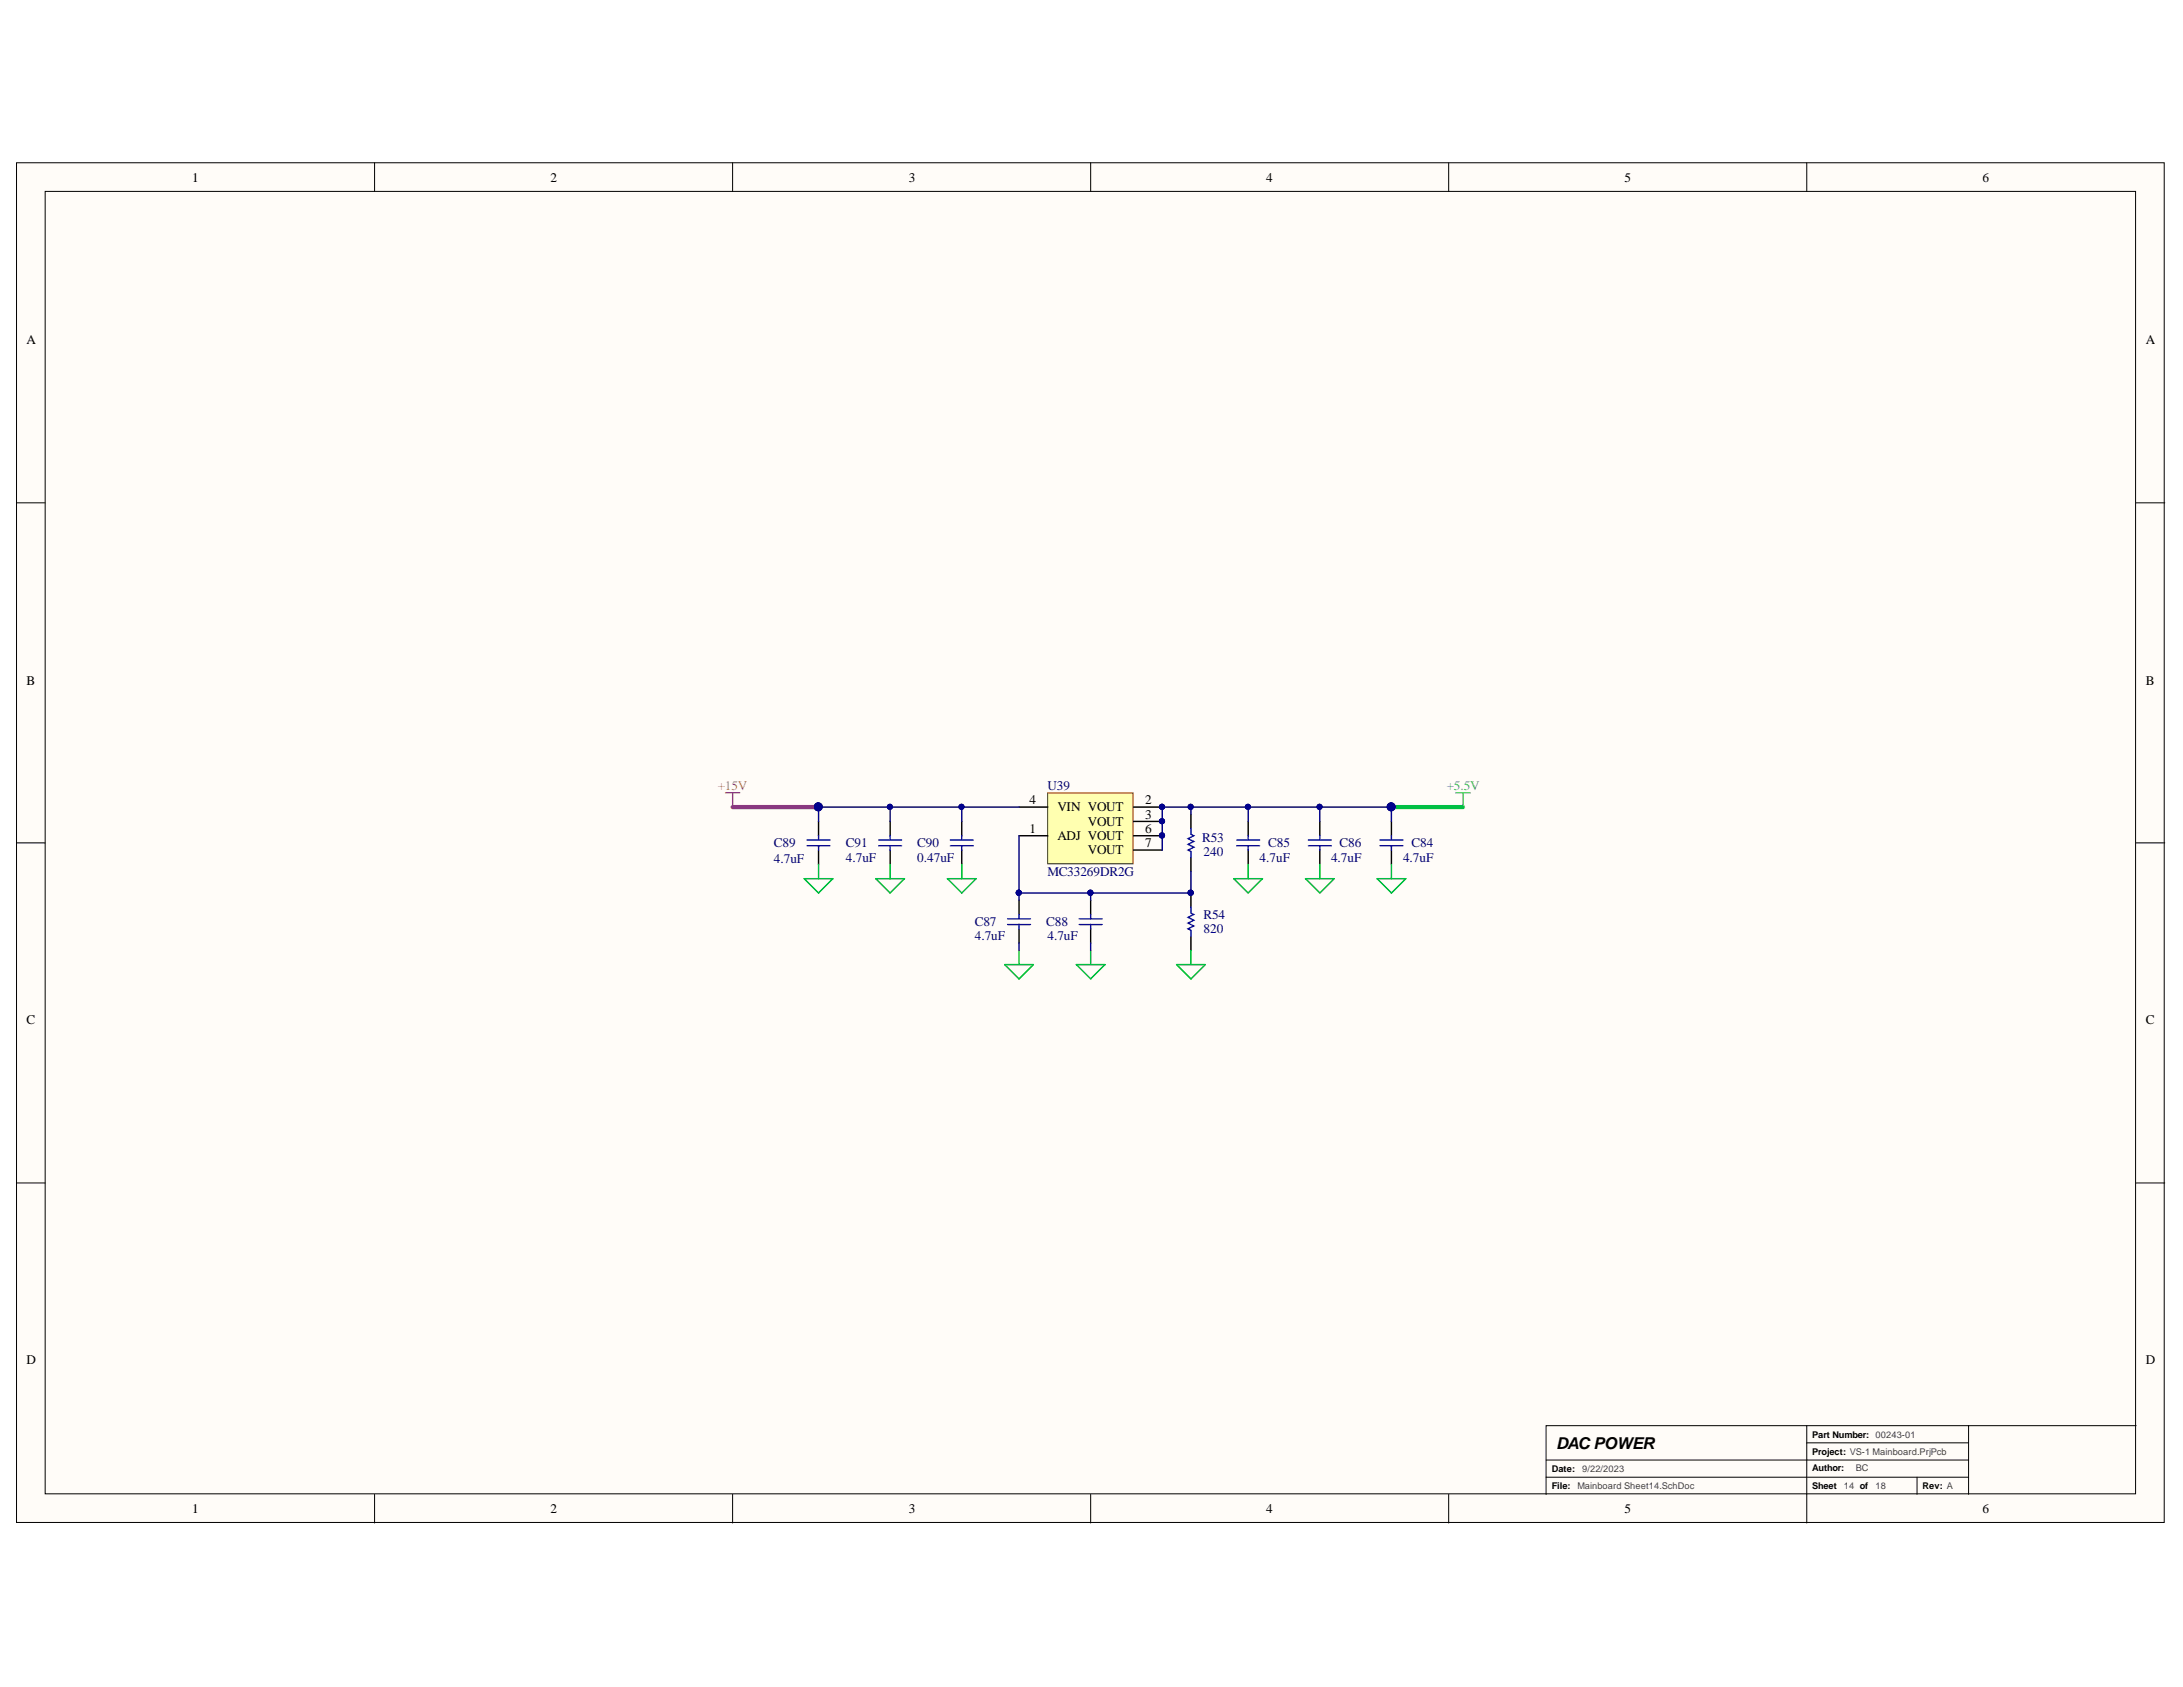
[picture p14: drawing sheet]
<svg xmlns="http://www.w3.org/2000/svg" width="279mm" height="216mm" viewBox="0 0 279 216" stroke-linecap="round" stroke-linejoin="round" font-family="sans-serif">
<defs><g id="words">
<text font-size="2.1" x="199.2" y="185.5">DAC POWER</text>
<g font-size="1.7">
<text x="24.6" y="23.3">1</text>
<text x="70.5" y="23.3">2</text>
<text x="116.3" y="23.3">3</text>
<text x="162.1" y="23.3">4</text>
<text x="207.9" y="23.3">5</text>
<text x="253.8" y="23.3">6</text>
<text x="3.4" y="44.1">A</text>
<text x="274.7" y="44.1">A</text>
<text x="3.4" y="87.6">B</text>
<text x="274.7" y="87.6">B</text>
<text x="131.8" y="102.9">4</text>
<text x="131.8" y="106.6">1</text>
<text x="135.3" y="103.8">VIN VOUT</text>
<text x="135.3" y="107.5">ADJ VOUT</text>
<text x="139.2" y="105.7">VOUT</text>
<text x="146.6" y="102.9">2</text>
<text x="146.6" y="104.8">3</text>
<text x="146.6" y="106.6">6</text>
<text x="139.2" y="109.3">VOUT</text>
<text x="146.6" y="108.4">7</text>
<text x="3.4" y="131.1">C</text>
<text x="274.7" y="131.1">C</text>
<text x="3.4" y="174.6">D</text>
<text x="274.7" y="174.6">D</text>
<text x="24.6" y="193.6">1</text>
<text x="70.5" y="193.6">2</text>
<text x="116.3" y="193.6">3</text>
<text x="162.1" y="193.6">4</text>
<text x="207.9" y="193.6">5</text>
<text x="253.8" y="193.6">6</text>
</g>
<text font-size="1.7" fill="#db3381" x="91.9" y="101.1">+15V</text>
<g font-size="1.7" fill="#000080">
<text x="134.1" y="101.1">U39</text>
<text x="153.9" y="107.7">R53</text>
<text x="99.1" y="110.4">4.7uF</text>
<text x="99.1" y="108.4">C89</text>
<text x="108.3" y="110.3">4.7uF</text>
<text x="108.3" y="108.4">C91</text>
<text x="117.4" y="110.3">0.47uF</text>
<text x="117.4" y="108.4">C90</text>
<text x="134.1" y="112.1">MC33269DR2G</text>
<text x="154" y="109.5">240</text>
<text x="161.2" y="110.3">4.7uF</text>
<text x="162.3" y="108.4">C85</text>
<text x="170.4" y="110.3">4.7uF</text>
<text x="171.5" y="108.4">C86</text>
<text x="179.6" y="110.3">4.7uF</text>
<text x="180.7" y="108.4">C84</text>
<text x="124.8" y="118.5">C87</text>
<text x="133.9" y="118.5">C88</text>
<text x="154" y="119.4">820</text>
<text x="154" y="117.6">R54</text>
<text x="124.8" y="120.3">4.7uF</text>
<text x="134.1" y="120.3">4.7uF</text>
</g>
<text font-size="1.7" fill="#00bfbf" x="185.2" y="101.1">+5.5V</text>
<g font-size="1.2">
<text x="231.9" y="184">Part Number: 00243-01</text>
<text x="198.6" y="188.4">Date:</text>
<text x="198.6" y="190.6">File:</text>
<text x="231.9" y="190.6">Sheet</text>
<text x="231.9" y="188.3">Author:</text>
<text x="231.9" y="186.2">Project: VS-1 Mainboard.PrjPcb</text>
<text x="246.1" y="190.6">Rev: A</text>
</g>
<g font-size="1.2" fill="#434343">
<text x="201.9" y="190.6">Mainboard Sheet14.SchDoc</text>
<text x="202.5" y="188.4">9/22/2023</text>
<text x="236" y="190.6">14 of</text>
<text x="237.5" y="188.3">BC</text>
<text x="240.1" y="190.6">18</text>
</g>
</g></defs>
<g fill="#fffcf8" stroke="#000" stroke-width=".13">
<path d="M2.1 20.8h274.9v174h-274.9z"/>
<path d="M5.8 24.5h267.5v166.7h-267.5z"/>
</g>
<g fill="none" stroke="#000" stroke-width=".13">
<path d="M47.9 20.8v3.7M93.8 20.8v3.7M139.6 20.8v3.7M185.4 20.8v3.7M231.2 20.8v3.7M2.1 64.4h3.7M273.4 64.4h3.7M2.1 107.9h3.7M273.4 107.9h3.7M2.1 151.4h3.7M273.4 151.4h3.7M47.9 191.3v3.6"/>
<path d="M93.8 191.3v3.6M139.6 191.3v3.6M185.4 191.3v3.6M197.9 189.1h54.1M197.9 186.9h54.1M231.2 182.5v12.4M231.2 184.7h20.8M245.4 189.1v2.2M252 182.5h-54.1v8.8M273.4 182.5h-21.4v8.8"/>
</g>
<path d="M92.8 101.5h1.9M93.8 101.5v1.8" fill="none" stroke="#db3381" stroke-width=".18"/>
<path d="M186.3 101.5h1.9M187.3 101.5v1.8" fill="none" stroke="#00bfbf" stroke-width=".18"/>
<path d="M134.1 101.5h10.9v9h-10.9z" fill="#ffffb0" stroke="#800000" stroke-width=".13"/>
<g fill="none" stroke="#000" stroke-width=".18">
<path d="M104.8 105.1v1.9M104.8 108.8v1.8M113.9 105.1v1.9M113.9 108.8v1.8M123.1 105.1v1.9M123.1 108.8v1.8M130.4 103.3h3.7M130.4 107h3.7M130.4 115.2v1.8M130.4 118.9v1.8M139.6 115.2v1.8M139.6 118.9v1.8"/>
<path d="M145.1 103.3h3.7M145.1 105.1h3.7M145.1 107h3.7M145.1 108.8h3.7M152.4 104.2v1.8M152.4 109.7v1.8M152.4 114.3v1.8M152.4 119.8v1.8M159.8 105.1v1.9M159.8 108.8v1.8M168.9 105.1v1.9M168.9 108.8v1.8"/>
<path d="M178.1 105.1v1.9M178.1 108.8v1.8"/>
</g>
<g fill="#000080" stroke="#000080" stroke-width=".13">
<circle cx="148.7" cy="103.3" r=".33"/>
<circle cx="148.7" cy="105.1" r=".33"/>
<circle cx="148.7" cy="106.9" r=".33"/>
<circle cx="152.4" cy="114.3" r=".33"/>
<circle cx="139.6" cy="114.3" r=".33"/>
<circle cx="104.7" cy="103.3" r=".51"/>
<circle cx="123.1" cy="103.3" r=".33"/>
<circle cx="113.9" cy="103.3" r=".33"/>
<circle cx="130.4" cy="114.3" r=".33"/>
<circle cx="178" cy="103.3" r=".51"/>
<circle cx="152.4" cy="103.3" r=".33"/>
<circle cx="159.7" cy="103.3" r=".33"/>
<circle cx="168.9" cy="103.3" r=".33"/>
</g>
<g fill="none" stroke="#00f" stroke-width=".18">
<path d="M103.3 108.2h2.9M103.3 107.5h2.9M104.8 107v.5M104.8 108.2v.6M112.5 108.2h2.9M112.5 107.5h2.9M113.9 107v.5M113.9 108.2v.6M121.6 108.2h3M121.6 107.5h3M123.1 107v.5M123.1 108.2v.6"/>
<path d="M129 118.3h2.9M129 117.6h2.9M130.4 117v.6M130.4 118.3v.6M138.1 118.3h3M138.1 117.6h3M139.6 117v.6M139.6 118.3v.6M152.4 106v.8l.4 .2-.7 .3 .7 .4-.7 .4 .7 .3-.7 .4 .3 .2v.7M152.4 116.1v.8l.4 .1-.7 .4 .7 .4-.7 .3 .7 .4-.7 .4 .3 .2v.7M158.3 108.2h2.9M158.3 107.5h2.9"/>
<path d="M159.8 107v.5M159.8 108.2v.6M167.5 108.2h2.9M167.5 107.5h2.9M168.9 107v.5M168.9 108.2v.6M176.6 108.2h3M176.6 107.5h3M178.1 107v.5M178.1 108.2v.6"/>
</g>
<g fill="none" stroke="#00bf00" stroke-width=".18">
<path d="M102.9 112.5h3.7l-1.8 1.8zM104.8 110.6v1.9M112.1 112.5h3.7l-1.9 1.8zM113.9 110.6v1.9M121.3 112.5h3.6l-1.8 1.8zM123.1 110.6v1.9M157.9 112.5h3.7l-1.8 1.8zM159.8 110.6v1.9M167.1 112.5h3.7l-1.9 1.8zM168.9 110.6v1.9M176.3 112.5h3.6l-1.8 1.8zM178.1 110.6v1.9"/>
<path d="M128.6 123.4h3.7l-1.9 1.9zM130.4 121.6v1.8M137.8 123.4h3.6l-1.8 1.9zM139.6 121.6v1.8M150.6 123.4h3.7l-1.9 1.9zM152.4 121.6v1.8"/>
</g>
<g fill="none" stroke="#000080" stroke-width=".18">
<path d="M113.9 103.3v1.8M123.1 103.3h-18.3v1.8M130.4 103.3h-7.3v1.8M130.4 114.3h9.2M130.4 107v8.2M139.6 114.3h13M139.6 114.3v.9M152.4 103.3v.9M152.4 111.5v2.8M159.8 103.3v1.8M168.9 103.3v1.8M178.1 105.1v-1.8h-29.3v5.5"/>
<path d="M130.4 120.7v.9M139.6 120.7v.9"/>
</g>
<path d="M93.8 103.3h11" fill="none" stroke="#db3381" stroke-width=".55"/>
<path d="M178.1 103.3h9.2" fill="none" stroke="#00bfbf" stroke-width=".55"/>
<use href="#words"/>
</svg>
